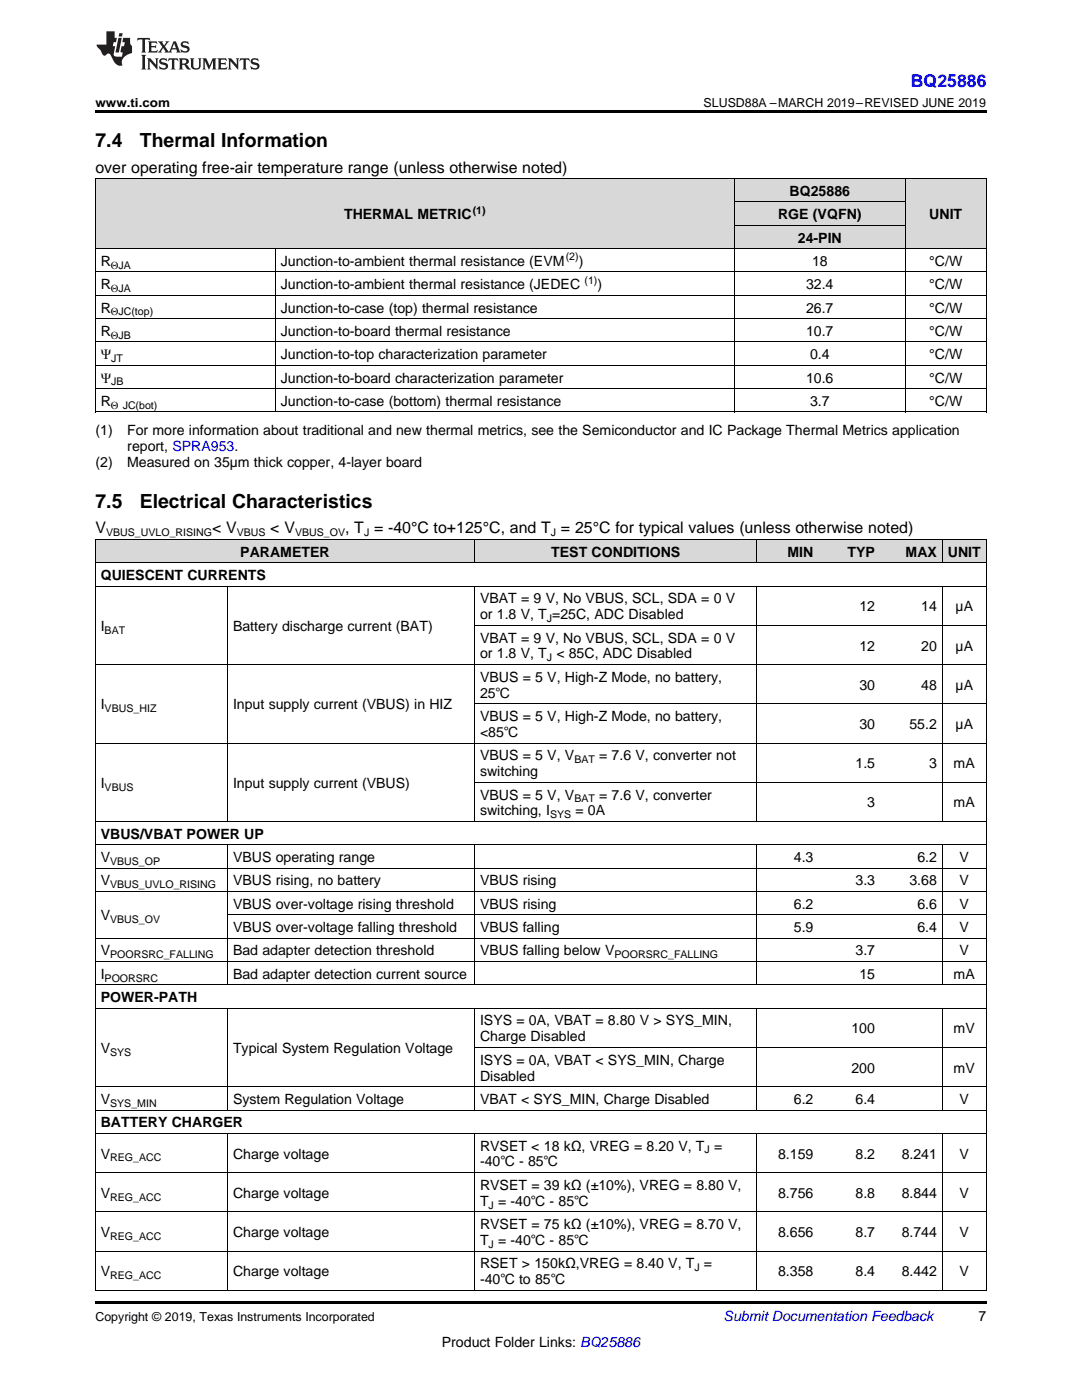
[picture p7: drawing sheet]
<svg xmlns="http://www.w3.org/2000/svg" width="216mm" height="279mm" viewBox="0 0 216 279" stroke-linecap="round" stroke-linejoin="round" font-family="sans-serif">
<defs><g id="words">
<g font-size="3.9">
<text x="19" y="29.3">7.4</text>
<text x="27.9" y="29.3">Thermal Information</text>
<text x="19" y="101.3">7.5</text>
<text x="27.9" y="101.3">Electrical Characteristics</text>
</g>
<text font-size="3.5" fill="#00f" x="181.8" y="17.3">BQ25886</text>
<g font-size="3.2">
<text x="19" y="34.4">over operating free-air temperature range (unless otherwise noted)</text>
<text x="19" y="106.4">V</text>
<text x="42.3" y="106.4">&lt; V</text>
<text x="53.9" y="106.4">&lt; V</text>
<text x="68.9" y="106.4">, T = -40°C to+125°C, and T = 25°C for typical values (unless otherwise noted)</text>
</g>
<g font-size="2.8">
<text x="157.6" y="39.1">BQ25886</text>
<text x="68.7" y="43.7">THERMAL METRIC</text>
<text x="155.3" y="43.7">RGE (VQFN)</text>
<text x="185.4" y="43.7">UNIT</text>
<text x="20.1" y="53.1">R</text>
<text x="56" y="53.1">Junction-to-ambient thermal resistance (EVM</text>
<text x="115.5" y="53.1">)</text>
<text x="159.2" y="48.4">24-PIN</text>
<text x="162" y="53.1">18</text>
<text x="185.4" y="53.1">°C/W</text>
<text x="20.1" y="57.7">R</text>
<text x="56" y="57.7">Junction-to-ambient thermal resistance (JEDEC</text>
<text x="119.2" y="57.7">)</text>
<text x="160.8" y="57.7">32.4</text>
<text x="185.4" y="57.7">°C/W</text>
<text x="20.1" y="62.4">R</text>
<text x="56" y="62.4">Junction-to-case (top) thermal resistance</text>
<text x="160.8" y="62.4">26.7</text>
<text x="185.4" y="62.4">°C/W</text>
<text x="20.1" y="67">R</text>
<text x="20.1" y="71.7">Ψ</text>
<text x="56" y="67">Junction-to-board thermal resistance</text>
<text x="56" y="71.7">Junction-to-top characterization parameter</text>
<text x="160.8" y="67">10.7</text>
<text x="161.6" y="71.7">0.4</text>
<text x="185.4" y="67">°C/W</text>
<text x="185.4" y="71.7">°C/W</text>
<text x="20.1" y="76.3">Ψ</text>
<text x="56" y="76.3">Junction-to-board characterization parameter</text>
<text x="160.8" y="76.3">10.6</text>
<text x="185.4" y="76.3">°C/W</text>
<text x="20.1" y="81">R</text>
<text x="56" y="81">Junction-to-case (bottom) thermal resistance</text>
<text x="161.6" y="81">3.7</text>
<text x="185.4" y="81">°C/W</text>
<text x="19" y="86.9">(1)</text>
<text x="25.4" y="86.9">For more information about traditional and new thermal metrics, see the Semiconductor and IC Package Thermal Metrics application</text>
<text x="19" y="93.2">(2)</text>
<text x="25.4" y="93.2">Measured on 35µm thick copper, 4-layer board</text>
<text x="25.4" y="90">report, SPRA953.</text>
<text x="47.9" y="111.1">PARAMETER</text>
<text x="110" y="111.1">TEST CONDITIONS</text>
<text x="157.1" y="111.1">MIN</text>
<text x="169.1" y="111.1">TYP</text>
<text x="180.7" y="111.1">MAX</text>
<text x="189.1" y="111.1">UNIT</text>
<text x="20.1" y="115.7">QUIESCENT CURRENTS</text>
<text x="20.1" y="125.9">I</text>
<text x="46.5" y="125.9">Battery discharge current (BAT)</text>
<text x="95.8" y="120.4">VBAT = 9 V, No VBUS, SCL, SDA = 0 V</text>
<text x="95.8" y="123.6">or 1.8 V, T =25C, ADC Disabled</text>
<text x="171.5" y="122">12</text>
<text x="183.8" y="122">14</text>
<text x="190.7" y="122">µA</text>
<text x="95.8" y="128.2">VBAT = 9 V, No VBUS, SCL, SDA = 0 V</text>
<text x="95.8" y="131.4">or 1.8 V, T &lt; 85C, ADC Disabled</text>
<text x="171.5" y="129.8">12</text>
<text x="183.8" y="129.8">20</text>
<text x="190.7" y="129.8">µA</text>
<text x="95.8" y="136.1">VBUS = 5 V, High-Z Mode, no battery,</text>
<text x="171.5" y="137.7">30</text>
<text x="183.8" y="137.7">48</text>
<text x="190.7" y="137.7">µA</text>
<text x="20.1" y="141.6">I</text>
<text x="46.5" y="141.6">Input supply current (VBUS) in HIZ</text>
<text x="95.8" y="139.2">25℃</text>
<text x="95.8" y="143.9">VBUS = 5 V, High-Z Mode, no battery,</text>
<text x="95.8" y="147.1">&lt;85℃</text>
<text x="171.5" y="145.5">30</text>
<text x="181.5" y="145.5">55.2</text>
<text x="190.7" y="145.5">µA</text>
<text x="95.8" y="151.7">VBUS = 5 V, V</text>
<text x="95.8" y="154.9">switching</text>
<text x="119.6" y="151.7">= 7.6 V, converter not</text>
<text x="170.7" y="153.3">1.5</text>
<text x="185.4" y="153.3">3</text>
<text x="190.3" y="153.3">mA</text>
<text x="20.1" y="157.2">I</text>
<text x="46.5" y="157.2">Input supply current (VBUS)</text>
<text x="95.8" y="159.6">VBUS = 5 V, V</text>
<text x="119.6" y="159.6">= 7.6 V, converter</text>
<text x="173" y="161.1">3</text>
<text x="190.3" y="161.1">mA</text>
<text x="20.1" y="167.4">VBUS/VBAT POWER UP</text>
<text x="95.8" y="162.7">switching, I</text>
<text x="114.8" y="162.7">= 0A</text>
<text x="20.1" y="172">V</text>
<text x="46.5" y="172">VBUS operating range</text>
<text x="158.4" y="172">4.3</text>
<text x="183.1" y="172">6.2</text>
<text x="191.5" y="172">V</text>
<text x="20.1" y="176.7">V</text>
<text x="46.5" y="176.7">VBUS rising, no battery</text>
<text x="95.8" y="176.7">VBUS rising</text>
<text x="170.7" y="176.7">3.3</text>
<text x="181.5" y="176.7">3.68</text>
<text x="191.5" y="176.7">V</text>
<text x="20.1" y="183.7">V</text>
<text x="46.5" y="181.4">VBUS over-voltage rising threshold</text>
<text x="95.8" y="181.4">VBUS rising</text>
<text x="158.4" y="181.4">6.2</text>
<text x="183.1" y="181.4">6.6</text>
<text x="191.5" y="181.4">V</text>
<text x="20.1" y="190.7">V</text>
<text x="46.5" y="186">VBUS over-voltage falling threshold</text>
<text x="46.5" y="190.7">Bad adapter detection threshold</text>
<text x="95.8" y="186">VBUS falling</text>
<text x="95.8" y="190.7">VBUS falling below V</text>
<text x="158.4" y="186">5.9</text>
<text x="170.7" y="190.7">3.7</text>
<text x="183.1" y="186">6.4</text>
<text x="191.5" y="186">V</text>
<text x="191.5" y="190.7">V</text>
<text x="20.1" y="195.3">I</text>
<text x="46.5" y="195.3">Bad adapter detection current source</text>
<text x="171.5" y="195.3">15</text>
<text x="190.3" y="195.3">mA</text>
<text x="20.1" y="200">POWER-PATH</text>
<text x="95.8" y="204.6">ISYS = 0A, VBAT = 8.80 V &gt; SYS_MIN,</text>
<text x="95.8" y="207.8">Charge Disabled</text>
<text x="169.9" y="206.2">100</text>
<text x="190.3" y="206.2">mV</text>
<text x="20.1" y="210.1">V</text>
<text x="46.5" y="210.1">Typical System Regulation Voltage</text>
<text x="95.8" y="212.5">ISYS = 0A, VBAT &lt; SYS_MIN, Charge</text>
<text x="95.8" y="215.7">Disabled</text>
<text x="169.9" y="214.1">200</text>
<text x="190.3" y="214.1">mV</text>
<text x="20.1" y="220.3">V</text>
<text x="46.5" y="220.3">System Regulation Voltage</text>
<text x="95.8" y="220.3">VBAT &lt; SYS_MIN, Charge Disabled</text>
<text x="158.4" y="220.3">6.2</text>
<text x="170.7" y="220.3">6.4</text>
<text x="191.5" y="220.3">V</text>
<text x="20.1" y="225">BATTERY CHARGER</text>
<text x="20.1" y="231.2">V</text>
<text x="46.5" y="231.2">Charge voltage</text>
<text x="95.8" y="229.6">RVSET &lt; 18 kΩ, VREG = 8.20 V, T =</text>
<text x="95.8" y="232.8">-40℃ - 85℃</text>
<text x="155.3" y="231.2">8.159</text>
<text x="170.7" y="231.2">8.2</text>
<text x="179.9" y="231.2">8.241</text>
<text x="191.5" y="231.2">V</text>
<text x="20.1" y="239">V</text>
<text x="46.5" y="239">Charge voltage</text>
<text x="95.8" y="237.5">RVSET = 39 kΩ (±10%), VREG = 8.80 V,</text>
<text x="155.3" y="239">8.756</text>
<text x="170.7" y="239">8.8</text>
<text x="179.9" y="239">8.844</text>
<text x="191.5" y="239">V</text>
<text x="95.8" y="240.6">T = -40℃ - 85℃</text>
<text x="95.8" y="245.3">RVSET = 75 kΩ (±10%), VREG = 8.70 V,</text>
<text x="20.1" y="246.9">V</text>
<text x="46.5" y="246.9">Charge voltage</text>
<text x="95.8" y="248.5">T = -40℃ - 85℃</text>
<text x="155.3" y="246.9">8.656</text>
<text x="170.7" y="246.9">8.7</text>
<text x="179.9" y="246.9">8.744</text>
<text x="191.5" y="246.9">V</text>
<text x="20.1" y="254.7">V</text>
<text x="46.5" y="254.7">Charge voltage</text>
<text x="95.8" y="253.1">RSET &gt; 150kΩ,VREG = 8.40 V, T =</text>
<text x="95.8" y="256.3">-40℃ to 85℃</text>
<text x="155.3" y="254.7">8.358</text>
<text x="170.7" y="254.7">8.4</text>
<text x="179.9" y="254.7">8.442</text>
<text x="191.5" y="254.7">V</text>
<text x="195.3" y="263.6">7</text>
<text x="88.2" y="268.9">Product Folder Links: BQ25886</text>
</g>
<text font-size="2.8" fill="#0000c8" x="144.4" y="263.6">Submit Documentation Feedback</text>
<g font-size="2.5">
<text x="19" y="21.4">www.ti.com</text>
<text x="140.4" y="21.4">SLUSD88A –MARCH 2019–REVISED JUNE 2019</text>
<text x="19" y="263.6">Copyright © 2019, Texas Instruments Incorporated</text>
</g>
<g font-size="2.1">
<text x="94.3" y="42.6">(1)</text>
<text x="22.1" y="53.6">ΘJA</text>
<text x="112.9" y="51.9">(2)</text>
<text x="22.1" y="58.3">ΘJA</text>
<text x="116.6" y="56.6">(1)</text>
<text x="22.1" y="62.9">ΘJC(top)</text>
<text x="22.1" y="67.6">ΘJB</text>
<text x="22.2" y="72.2">JT</text>
<text x="22.2" y="76.9">JB</text>
<text x="22.1" y="81.6">Θ JC(bot)</text>
<text x="21.2" y="107.1">VBUS_UVLO_RISING</text>
<text x="47.2" y="107.1">VBUS</text>
<text x="58.9" y="107.1">VBUS_OV</text>
<text x="72.6" y="107.1">J</text>
<text x="109.9" y="107.1">J</text>
<text x="109.1" y="124.1">J</text>
<text x="20.9" y="126.5">BAT</text>
<text x="109.1" y="132">J</text>
<text x="20.9" y="142.1">VBUS_HIZ</text>
<text x="114.6" y="152.3">BAT</text>
<text x="20.9" y="157.8">VBUS</text>
<text x="114.6" y="160.1">BAT</text>
<text x="109.7" y="163.3">SYS</text>
<text x="22" y="172.6">VBUS_OP</text>
<text x="22" y="177.3">VBUS_UVLO_RISING</text>
<text x="22" y="184.3">VBUS_OV</text>
<text x="22" y="191.2">POORSRC_FALLING</text>
<text x="122.6" y="191.2">POORSRC_FALLING</text>
<text x="20.9" y="195.9">POORSRC</text>
<text x="22" y="210.7">SYS</text>
<text x="22" y="220.9">SYS_MIN</text>
<text x="22" y="231.8">REG_ACC</text>
<text x="140.6" y="230.2">J</text>
<text x="22" y="239.6">REG_ACC</text>
<text x="97.5" y="241.2">J</text>
<text x="22" y="247.4">REG_ACC</text>
<text x="97.5" y="249">J</text>
<text x="22" y="255.3">REG_ACC</text>
<text x="138.6" y="253.7">J</text>
</g>
</g></defs>
<g fill="#d8d8d8">
<path d="M19 107.7h26.4v4.7h-26.4z"/>
<path d="M45.4 107.7h49.3v4.7h-49.3z"/>
<path d="M94.7 107.7h56.4v4.7h-56.4z"/>
<path d="M151.1 107.7h12.3v4.7h-12.3z"/>
<path d="M163.4 107.7h12.3v4.7h-12.3z"/>
<path d="M175.7 107.7h12.3v4.7h-12.3z"/>
<path d="M188 107.7h8.8v4.7h-8.8z"/>
<path d="M19 35.7h36v14h-36z"/>
<path d="M55 35.7h91.5v14h-91.5z"/>
<path d="M180.7 35.7h16.1v14h-16.1z"/>
<path d="M146.5 45h34.2v4.7h-34.2z"/>
<path d="M146.5 40.4h34.2v4.6h-34.2z"/>
<path d="M146.5 35.7h34.2v4.7h-34.2z"/>
</g>
<path d="M19 22h177.8v.5h-177.8zM19 82.2l.2 .1zM146.4 82.2l.1 .1zM180.6 82.2l.1 .1zM196.7 82.2l.1 .1zM19 259.7h177.8v.5h-177.8z" fill="#000"/>
<g fill="none" stroke="#000" stroke-width=".2">
<path d="M19 35.6h177.8M19.1 35.7v46.6M146.5 35.7v46.6M180.6 35.7v46.6M196.8 35.7v46.6M19 58.9h177.8M19 54.3h177.8M19 49.6h177.8M54.9 49.6v32.7M146.5 45h34.2M146.5 40.3h34.2M19 77.6h177.8"/>
<path d="M19 72.9h177.8M19 68.2h177.8M19 63.6h177.8M19 82.2h177.8M19 117h177.8M19 112.3h177.8M19 107.7h177.8M19.1 107.7v149.9M45.4 117v47M94.7 107.7v4.7M94.7 117v47M151 107.7v4.7"/>
<path d="M151 117v47M188 107.7v4.7M188 117v47M196.8 107.7v149.9M19 132.6h177.8M94.7 124.8h102.1M19 148.3h177.8M94.7 156.1h102.1M94.7 140.5h102.1M19 177.9h177.8M19 173.3h177.8M19 168.6h177.8"/>
<path d="M19 164h177.8M45.4 168.6v28M94.7 168.6v28M151 168.6v28M188 168.6v28M19 196.6h177.8M19 191.9h177.8M19 187.2h177.8M45.4 182.6h151.4M19 216.9h177.8M19 201.2h177.8M45.4 201.2v20.4"/>
<path d="M94.7 201.2v20.4M94.7 209h102.1M151 201.2v20.4M188 201.2v20.4M19 234h177.8M19 226.2h177.8M19 221.5h177.8M45.4 226.2v31.4M94.7 226.2v31.4M151 226.2v31.4M188 226.2v31.4M19 257.5h177.8"/>
<path d="M19 249.7h177.8M19 241.8h177.8"/>
</g>
<g fill="#231f20">
<path d="M27.5 7.6l-.1 .5 .4-.2h.6v.1v2.1l-.2 .4h1l-.3-.4v-2.1l.1-.1h.5l.5 .2-.2-.5zM29.5 8.3l.2 .3v1.5l-.2 .4h1.8l.2-.6a1.04 1.04 0 0 1-1.3 .2v-.7h.6l.3 .2v-.6l-.3 .2h-.6v-.6l.8-.1 .4 .3-.2-.5zM31.5 8.3l.9 1.1-.9 1.1h.8l-.2-.2 .5-.7 .4 .7-.2 .2h1.5l-.1-.2 .1-.4h.9l.1 .4-.2 .2h1l-.3-.3-.7-1.9h-.5l-.9 2-.8-1 .9-1h-.8l.1 .3-.3 .5-.4-.6 .2-.2zM34.7 8.6l.4 1h-.7zM36.3 8.4a.63 .63 0 0 0-.2 .7 .63 .63 0 0 0 .6 .4l.6 .2 .1 .2a.75 .75 0 0 1-.7 .4 .75 .75 0 0 1-.6-.5l.1 .7 .1-.1a1.11 1.11 0 0 0 1.5-.6 1.13 1.13 0 0 0-1.2-.8l-.1-.4a1.04 1.04 0 0 1 1.2 .2l-.2-.5-.1 .1-.5-.2zM28.2 10.9l.2 .4v2.2l-.2 .4h1l-.3-.4v-2.2l.3-.4zM29.3 11.6l.3 .4v1.5l-.3 .4h.8l-.2-.4v-1.3l1.5 1.7v-1.9l.2-.4h-.7l.2 .4v.9l-1.1-1.3zM32 11.8a.62 .62 0 0 0-.2 .7 .62 .62 0 0 0 .6 .4l.6 .1 .1 .3a.76 .76 0 0 1-.7 .3 .76 .76 0 0 1-.6-.4l.1 .7 .1-.1a1.11 1.11 0 0 0 1.5-.6 1.13 1.13 0 0 0-1.2-.8l-.1-.4a1.04 1.04 0 0 1 1.2 .2l-.2-.6-.1 .1-.5-.1zM33.7 11.6l-.2 .6a.61 .61 0 0 1 .8-.3v1.6l-.2 .4h.9l-.2-.4v-1.6a.63 .63 0 0 1 .8 .3l-.2-.6zM35.6 11.6l.3 .4v1.5l-.3 .4h1l-.2-.2v-.8l.5 .2a.76 .76 0 0 0 1.2 .7l-1-1a.58 .58 0 0 0 .6-.5 .58 .58 0 0 0-.5-.6zM36.4 11.9h.1a.45 .45 0 0 1 .5 .1 .45 .45 0 0 1 .1 .5l-.7 .2zM37.9 11.6l.2 .2a2.17 2.17 0 0 0 .3 1.9 .99 .99 0 0 0 1.6-.6v-1.1l.2-.4h-.7l.2 .2a1.92 1.92 0 0 1-.2 1.8 .6 .6 0 0 1-.9-.5v-1.1l.2-.4zM40.4 11.6l.2 .4v1.5l-.2 .4h.7l-.2-.4v-1.4l.8 1.8 .8-1.8v1.4l-.2 .4h.9l-.2-.4v-1.5l.2-.4h-.8l-.6 1.5-.6-1.5zM43.4 11.6l.2 .4v1.5l-.2 .4h1.8l.2-.6a1.04 1.04 0 0 1-1.3 .1v-.6h.5l.4 .2v-.6l-.4 .2h-.5v-.7h.8l.3 .3-.1-.6zM45.5 11.6l.2 .4v1.5l-.2 .4h.7l-.2-.4v-1.3l1.5 1.7v-1.9l.2-.4h-.7l.2 .4v.9l-1.1-1.3zM47.9 11.6l-.1 .6a.61 .61 0 0 1 .8-.3v1.6l-.3 .4h1l-.3-.4 .1-1.6a.63 .63 0 0 1 .7 .3l-.1-.6zM50.2 11.8a.62 .62 0 0 0-.2 .7 .62 .62 0 0 0 .6 .4l.6 .1 .2 .3a.76 .76 0 0 1-.8 .3 .76 .76 0 0 1-.6-.4l.1 .7 .2-.1a1.11 1.11 0 0 0 1.5-.6 1.13 1.13 0 0 0-1.3-.8l-.1-.4a1.04 1.04 0 0 1 1.2 .2l-.1-.6-.2 .1-.5-.1z"/>
<path d="M21.2 6.3v2.6h-1.9l.1 .4 .7 .9a.91 .91 0 0 0 1 .8 .56 .56 0 0 1 .5-.3 .56 .56 0 0 1 .5 .3l.4 .8a1.53 1.53 0 0 0 1.9 1.2 1.54 1.54 0 0 1 1-2.1l.9-.3v-1.4a1.52 1.52 0 0 1-.3-1.6h-1.4l-.2 .8h.5l-.2 .8h-.4l-.2 1v.2l.4 .1-.2 .8a1.93 1.93 0 0 1-1.6-.3l.3-1.8h-.5l.2-.8h.4l.2-.8h-.4v-1.3zM23.6 7.6l-.6 2.9h.7l.6-2.9zM23.8 6.6l-.1 .7h.6l.2-.7z"/>
</g>
<use href="#words"/>
</svg>
